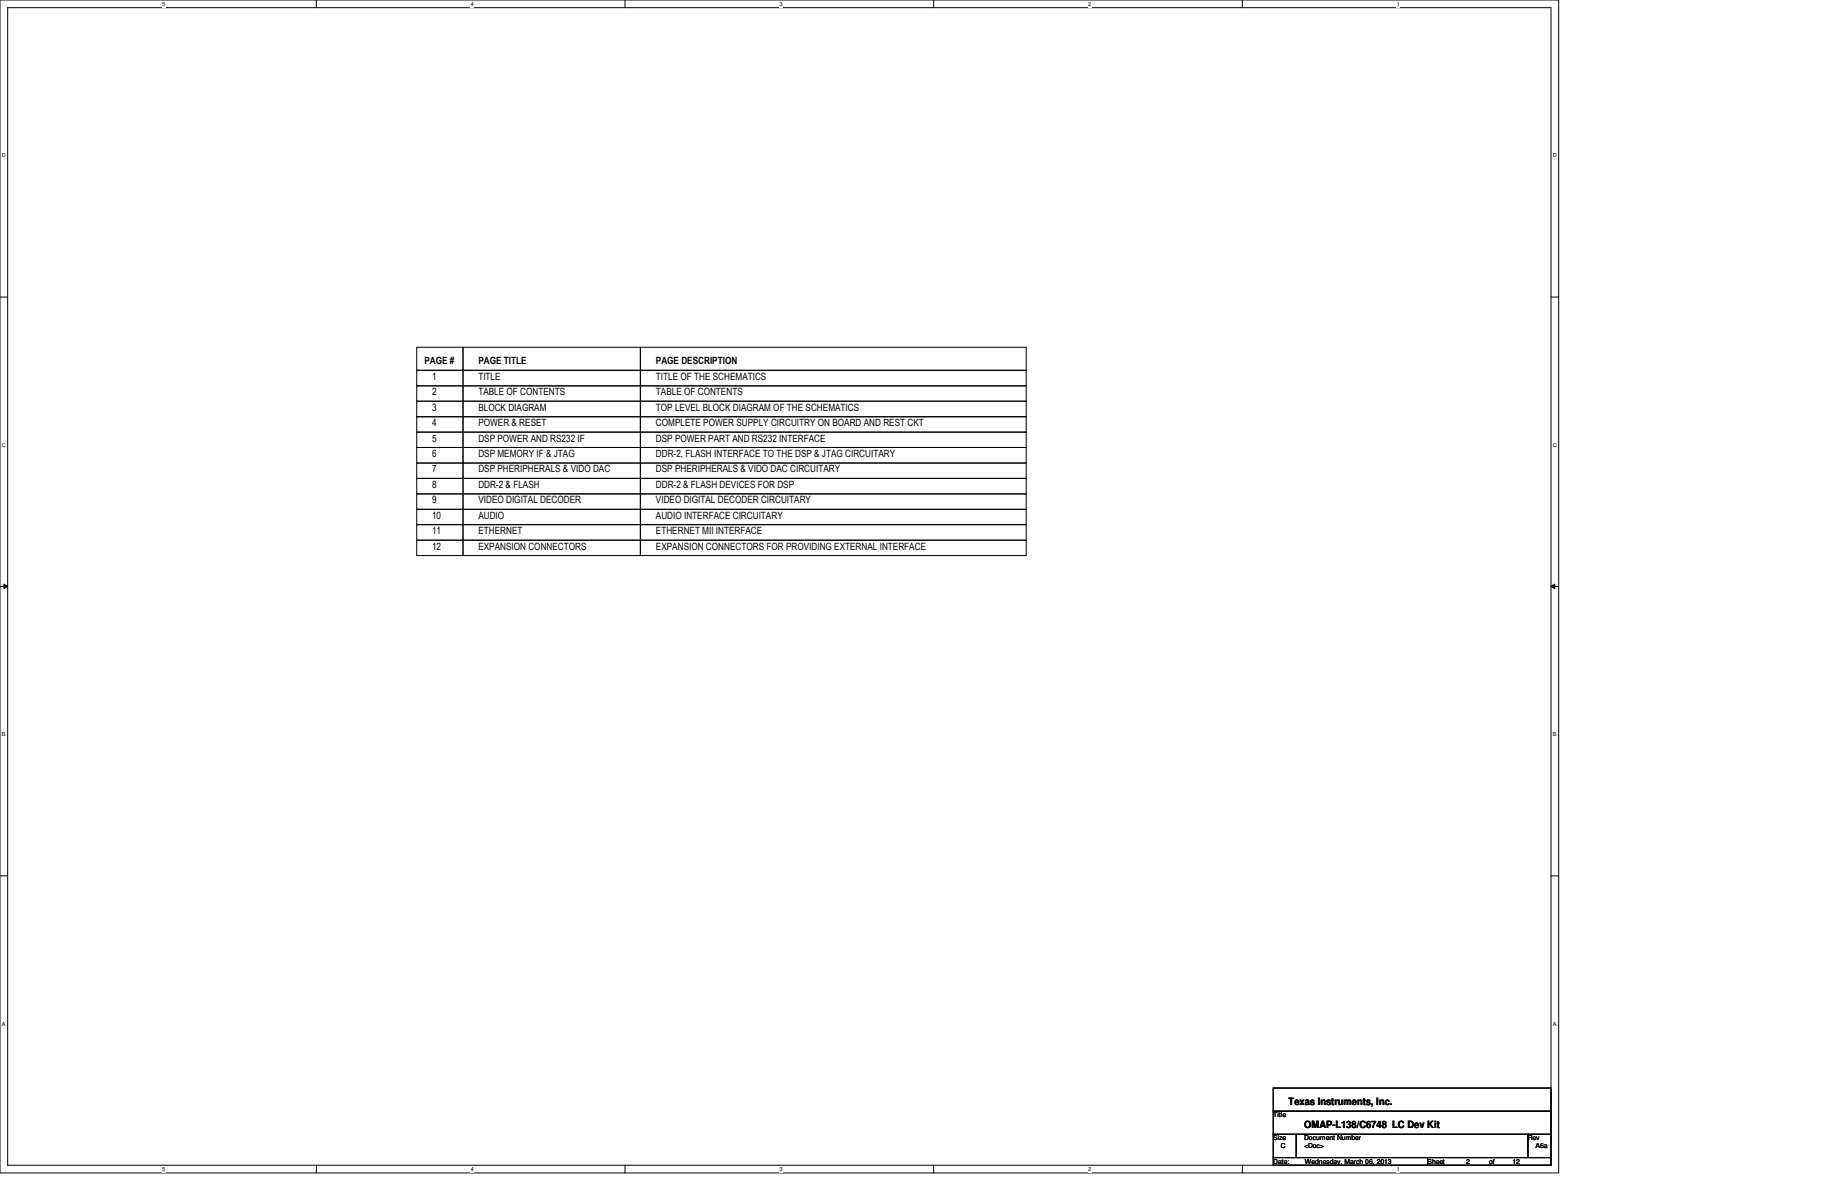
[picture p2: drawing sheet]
<svg xmlns="http://www.w3.org/2000/svg" width="432mm" height="279mm" viewBox="0 0 432 279" stroke-linecap="round" stroke-linejoin="round" font-family="sans-serif">
<defs><g id="words">
<g font-size="2.4">
<text x="100.6" y="86.4">PAGE #</text>
<text x="113.4" y="86.4">PAGE TITLE</text>
<text x="155.4" y="86.4">PAGE DESCRIPTION</text>
<text x="102.4" y="90">1</text>
<text x="102.4" y="93.7">2</text>
<text x="113.4" y="90">TITLE</text>
<text x="113.4" y="93.7">TABLE OF CONTENTS</text>
<text x="155.4" y="90">TITLE OF THE SCHEMATICS</text>
<text x="155.4" y="93.7">TABLE OF CONTENTS</text>
<text x="102.4" y="97.3">3</text>
<text x="102.4" y="101">4</text>
<text x="113.4" y="97.3">BLOCK DIAGRAM</text>
<text x="113.4" y="101">POWER &amp; RESET</text>
<text x="155.4" y="97.3">TOP LEVEL BLOCK DIAGRAM OF THE SCHEMATICS</text>
<text x="155.4" y="101">COMPLETE POWER SUPPLY CIRCUITRY ON BOARD AND REST CKT</text>
<text x="102.4" y="104.6">5</text>
<text x="113.4" y="104.6">DSP POWER AND RS232 IF</text>
<text x="155.5" y="104.6">DSP POWER PART AND RS232 INTERFACE</text>
<text x="102.4" y="108.3">6</text>
<text x="102.4" y="112">7</text>
<text x="113.4" y="108.3">DSP MEMORY IF &amp; JTAG</text>
<text x="113.4" y="112">DSP PHERIPHERALS &amp; VIDO DAC</text>
<text x="155.4" y="108.3">DDR-2, FLASH INTERFACE TO THE DSP &amp; JTAG CIRCUITARY</text>
<text x="155.5" y="112">DSP PHERIPHERALS &amp; VIDO DAC CIRCUITARY</text>
<text x="102.4" y="115.6">8</text>
<text x="102.4" y="119.3">9</text>
<text x="113.4" y="115.6">DDR-2 &amp; FLASH</text>
<text x="113.4" y="119.3">VIDEO DIGITAL DECODER</text>
<text x="155.5" y="115.6">DDR-2 &amp; FLASH DEVICES FOR DSP</text>
<text x="155.5" y="119.3">VIDEO DIGITAL DECODER CIRCUITARY</text>
<text x="102.4" y="122.9">10</text>
<text x="113.4" y="122.9">AUDIO</text>
<text x="155.4" y="122.9">AUDIO INTERFACE CIRCUITARY</text>
<text x="102.4" y="126.6">11</text>
<text x="102.4" y="130.3">12</text>
<text x="113.4" y="130.3">EXPANSION CONNECTORS</text>
<text x="113.4" y="126.6">ETHERNET</text>
<text x="155.5" y="126.6">ETHERNET MII INTERFACE</text>
<text x="155.5" y="130.3">EXPANSION CONNECTORS FOR PROVIDING EXTERNAL INTERFACE</text>
<text x="305.4" y="261.9">Texas Instruments, Inc.</text>
<text x="309.1" y="267.4">OMAP-L138/C6748 LC Dev Kit</text>
</g>
<g font-size="1.6">
<text x="301.8" y="264.8">Title</text>
<text x="301.8" y="270.3">Size</text>
<text x="301.8" y="275.8">Date:</text>
<text x="303.6" y="272.1">C</text>
<text x="309.1" y="270.3">Document Number</text>
<text x="309.1" y="272.1">&lt;Doc&gt;</text>
<text x="309.2" y="275.8">Wednesday, March 06, 2013</text>
<text x="338.3" y="275.8">Sheet</text>
<text x="347.5" y="275.8">2</text>
<text x="352.9" y="275.8">of</text>
<text x="358.4" y="275.8">12</text>
<text x="362.1" y="270.3">Rev</text>
<text x="363.9" y="272.1">A6a</text>
</g>
<g font-size="1.3">
<text x="38.4" y="1.4">5</text>
<text x="111.5" y="1.4">4</text>
<text x="184.7" y="1.4">3</text>
<text x="257.9" y="1.4">2</text>
<text x="331" y="1.4">1</text>
<text x=".5" y="37.3">D</text>
<text x="368" y="37.3">D</text>
<text x=".5" y="105.9">C</text>
<text x="368" y="105.9">C</text>
<text x=".5" y="174.5">B</text>
<text x="368" y="174.5">B</text>
<text x=".5" y="243">A</text>
<text x="368" y="243">A</text>
<text x="38.4" y="277.5">5</text>
<text x="111.5" y="277.5">4</text>
<text x="184.7" y="277.5">3</text>
<text x="257.9" y="277.5">2</text>
<text x="331" y="277.5">1</text>
</g>
</g></defs>
<path d="M0 0h369.4v278h-369.4zM1.8 1.8h365.8v274.3h-365.8z" fill="none" stroke="#000" stroke-width=".24"/>
<g fill="#fff">
<path d="M38.4 .2h.7v1.5h-.7z"/>
<path d="M38.4 276.4h.7v1.4h-.7z"/>
</g>
<path d="M75 0v1.8M75 276.1v1.9" fill="none" stroke="#000" stroke-width=".24"/>
<g fill="#fff">
<path d="M111.5 .2h.8v1.5h-.8z"/>
<path d="M111.5 276.4h.8v1.4h-.8z"/>
</g>
<path d="M148.1 0v1.8M148.1 276.1v1.9" fill="none" stroke="#000" stroke-width=".24"/>
<g fill="#fff">
<path d="M184.7 .2h.7v1.5h-.7z"/>
<path d="M184.7 276.4h.7v1.4h-.7z"/>
</g>
<path d="M221.3 0v1.8M221.3 276.1v1.9" fill="none" stroke="#000" stroke-width=".24"/>
<g fill="#fff">
<path d="M257.9 .2h.7v1.5h-.7z"/>
<path d="M257.9 276.4h.7v1.4h-.7z"/>
</g>
<path d="M294.4 0v1.8M294.4 276.1v1.9" fill="none" stroke="#000" stroke-width=".24"/>
<g fill="#fff">
<path d="M331 .2h.7v1.5h-.7z"/>
<path d="M331 276.4h.7v1.4h-.7z"/>
<path d="M.5 36.1h.9v1.5h-.9z"/>
<path d="M368 36.1h1v1.5h-1z"/>
<path d="M.5 104.7h.9v1.5h-.9z"/>
<path d="M368 104.7h1v1.5h-1z"/>
</g>
<path d="M0 70.4h1.8M367.6 70.4h1.8" fill="none" stroke="#000" stroke-width=".24"/>
<g fill="#fff">
<path d="M.5 173.3h.8v1.5h-.8z"/>
<path d="M368 173.3h.9v1.5h-.9z"/>
</g>
<path d="M0 139h1.8M.9 138.4l.9 .6-.9 .5zM367.6 139l.9-.6v1.1zM367.6 139h1.8" fill="none" stroke="#000" stroke-width=".24"/>
<path d="M.9 138.4l.9 .6-.9 .5zM367.6 139l.9-.6v1.1z" fill="#000"/>
<g fill="#fff">
<path d="M.5 241.9h.8v1.4h-.8z"/>
<path d="M368 241.9h.9v1.4h-.9z"/>
</g>
<g fill="none" stroke="#000" stroke-width=".24">
<path d="M98.8 82.3h10.9v5.5h-10.9zM98.8 87.8h10.9v3.6h-10.9zM98.8 91.4h10.9v3.7h-10.9zM98.8 95.1h10.9v3.7h-10.9zM98.8 98.8h10.9v3.6h-10.9zM109.7 82.3h42.1v5.5h-42.1zM109.7 87.8h42.1v3.6h-42.1zM109.7 91.4h42.1v3.7h-42.1zM109.7 95.1h42.1v3.7h-42.1zM109.7 98.8h42.1v3.6h-42.1zM151.8 82.3h91.4v5.5h-91.4zM151.8 87.8h91.4v3.6h-91.4z"/>
<path d="M151.8 91.4h91.4v3.7h-91.4zM151.8 95.1h91.4v3.7h-91.4zM151.8 98.8h91.4v3.6h-91.4zM98.8 102.4h10.9v3.6h-10.9zM98.8 106h10.9v3.7h-10.9zM98.8 109.7h10.9v3.7h-10.9zM98.8 113.4h10.9v3.7h-10.9zM98.8 117.1h10.9v3.6h-10.9zM109.7 102.4h42.1v3.6h-42.1zM109.7 106h42.1v3.7h-42.1zM109.7 109.7h42.1v3.7h-42.1zM109.7 113.4h42.1v3.7h-42.1z"/>
<path d="M109.7 117.1h42.1v3.6h-42.1zM151.8 102.4h91.4v3.6h-91.4zM151.8 106h91.4v3.7h-91.4zM151.8 109.7h91.4v3.7h-91.4zM151.8 113.4h91.4v3.7h-91.4zM151.8 117.1h91.4v3.6h-91.4zM98.8 120.7h10.9v3.6h-10.9zM98.8 124.3h10.9v3.7h-10.9zM98.8 128h10.9v3.7h-10.9zM109.7 120.7h42.1v3.6h-42.1zM109.7 124.3h42.1v3.7h-42.1zM109.7 128h42.1v3.7h-42.1z"/>
<path d="M151.8 120.7h91.4v3.6h-91.4zM151.8 124.3h91.4v3.7h-91.4zM151.8 128h91.4v3.7h-91.4zM0 207.6h1.8M367.6 207.6h1.8M301.8 257.9h65.8v5.5h-65.8zM301.8 263.4h65.8v5.4h-65.8zM301.8 268.8h5.4v5.5h-5.4zM301.8 274.3h36.5v1.8h-36.5zM307.2 268.8h54.9v5.5h-54.9zM338.3 274.3h29.3v1.8h-29.3zM362.1 268.8h5.5v5.5h-5.5z"/>
</g>
<use href="#words"/>
</svg>
